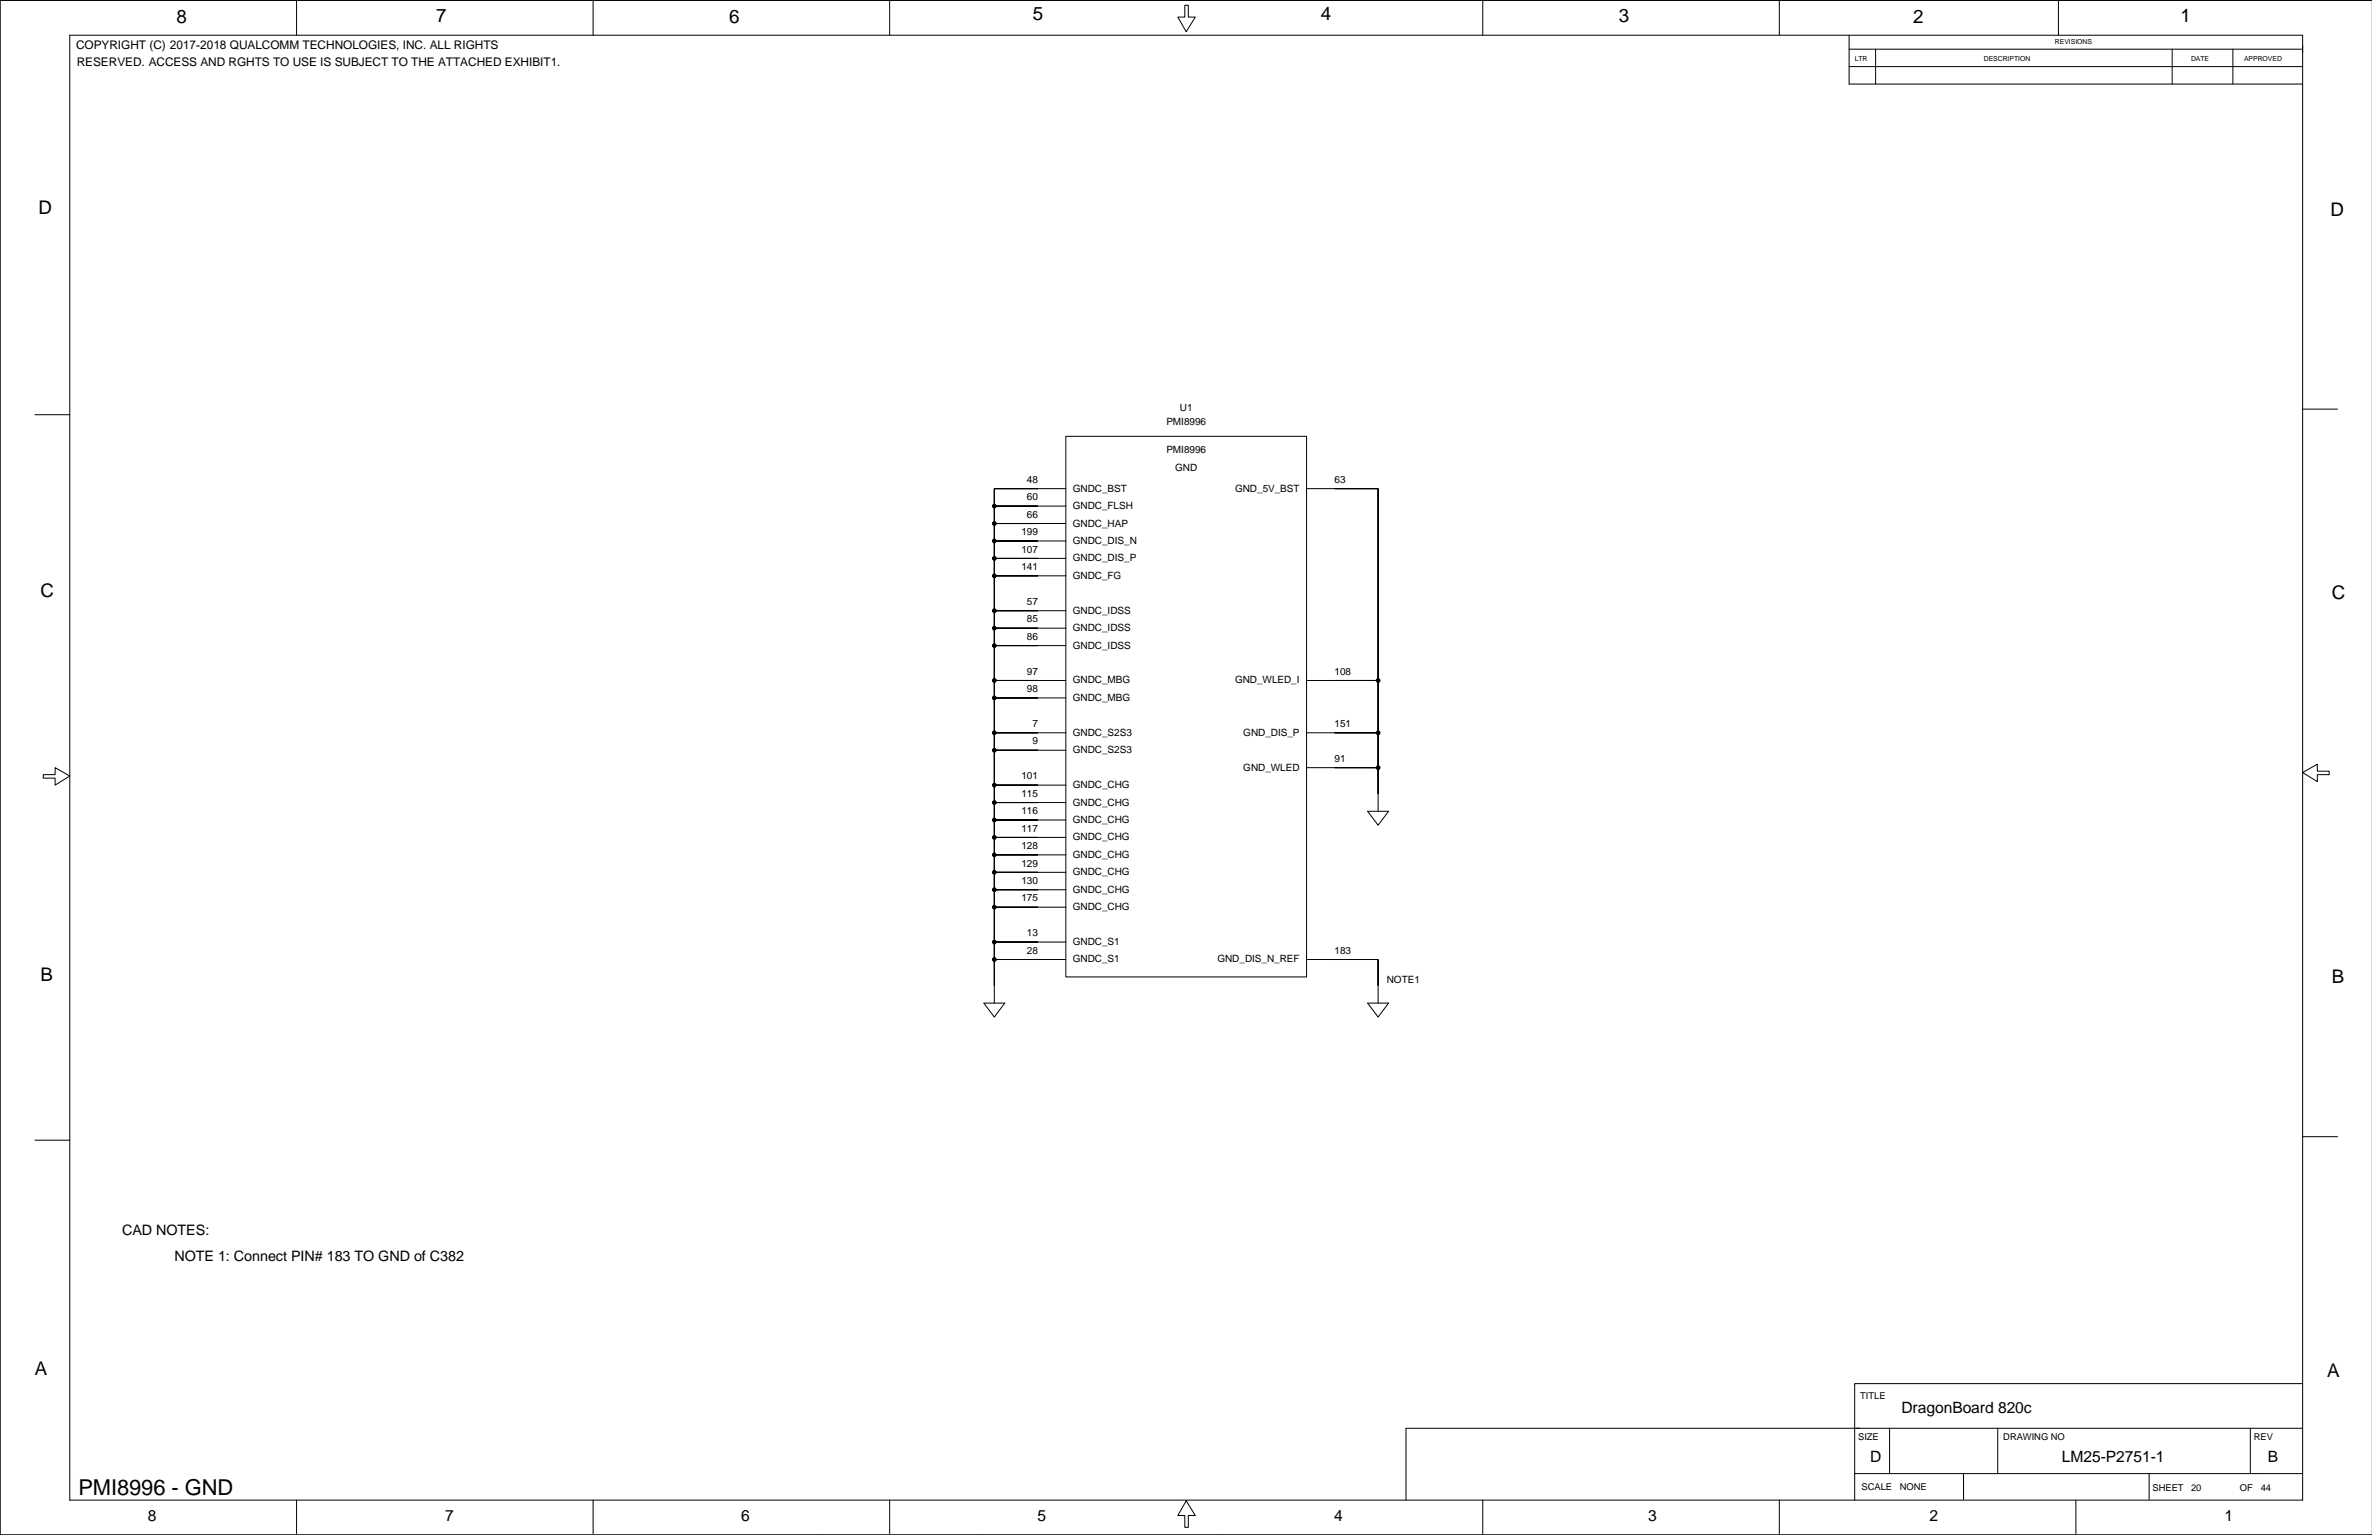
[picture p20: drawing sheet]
<svg xmlns="http://www.w3.org/2000/svg" width="863mm" height="559mm" viewBox="0 0 863 559" stroke-linecap="round" stroke-linejoin="round" font-family="sans-serif">
<defs><g id="words">
<text font-size="8" x="28.6" y="544.3">PMI8996 - GND</text>
<g font-size="6.8">
<text x="64.2" y="8.2">8</text>
<text x="158.7" y="8">7</text>
<text x="265.4" y="8.2">6</text>
<text x="375.8" y="7.5">5</text>
<text x="480.7" y="7.5">4</text>
<text x="589.1" y="8">3</text>
<text x="696.3" y="8.2">2</text>
<text x="793.6" y="8">1</text>
<text x="14" y="77.8">D</text>
<text x="848.2" y="78.6">D</text>
<text x="14.7" y="217.5">C</text>
<text x="848.7" y="218.2">C</text>
<text x="14.7" y="357.1">B</text>
<text x="848.7" y="357.9">B</text>
<text x="12.7" y="500.6">A</text>
<text x="846.9" y="501.4">A</text>
</g>
<g font-size="5.7">
<text x="692" y="514.3">DragonBoard 820c</text>
<text x="680.6" y="532.1">D</text>
<text x="750.4" y="532.1">LM25-P2751-1</text>
<text x="825.3" y="532.1">B</text>
<text x="53.8" y="553.7">8</text>
<text x="162" y="553.7">7</text>
<text x="269.7" y="553.7">6</text>
<text x="377.6" y="553.7">5</text>
<text x="485.5" y="553.7">4</text>
<text x="599.8" y="553.7">3</text>
<text x="702.1" y="553.7">2</text>
<text x="809.6" y="553.7">1</text>
</g>
<g font-size="5.2">
<text x="44.4" y="449.7">CAD NOTES:</text>
<text x="63.5" y="459.2">NOTE 1: Connect PIN# 183 TO GND of C382</text>
</g>
<g font-size="4.3">
<text x="27.7" y="18">COPYRIGHT (C) 2017-2018 QUALCOMM TECHNOLOGIES, INC. ALL RIGHTS</text>
<text x="27.9" y="24.1">RESERVED. ACCESS AND RGHTS TO USE IS SUBJECT TO THE ATTACHED EXHIBIT1.</text>
</g>
<g font-size="3.6">
<text x="429.4" y="149.8">U1</text>
<text x="424.5" y="154.8">PMI8996</text>
<text x="424.5" y="165">PMI8996</text>
<text x="427.7" y="171.4">GND</text>
<text x="373.7" y="175.8">48</text>
<text x="390.4" y="179">GNDC_BST</text>
<text x="449.5" y="179">GND_5V_BST</text>
<text x="485.7" y="175.8">63</text>
<text x="373.7" y="182.1">60</text>
<text x="390.4" y="185.3">GNDC_FLSH</text>
<text x="373.7" y="188.5">66</text>
<text x="390.4" y="191.7">GNDC_HAP</text>
<text x="371.7" y="194.8">199</text>
<text x="371.7" y="201.2">107</text>
<text x="390.4" y="198">GNDC_DIS_N</text>
<text x="371.7" y="207.5">141</text>
<text x="390.4" y="204.4">GNDC_DIS_P</text>
<text x="390.4" y="210.7">GNDC_FG</text>
<text x="373.7" y="220.2">57</text>
<text x="373.7" y="226.6">85</text>
<text x="390.4" y="223.4">GNDC_IDSS</text>
<text x="373.7" y="232.9">86</text>
<text x="390.4" y="229.8">GNDC_IDSS</text>
<text x="390.4" y="236.1">GNDC_IDSS</text>
<text x="373.7" y="245.6">97</text>
<text x="485.7" y="245.6">108</text>
<text x="373.7" y="252">98</text>
<text x="390.4" y="248.8">GNDC_MBG</text>
<text x="449.5" y="248.8">GND_WLED_I</text>
<text x="390.4" y="255.2">GNDC_MBG</text>
<text x="375.7" y="264.7">7</text>
<text x="390.4" y="267.9">GNDC_S2S3</text>
<text x="452.5" y="267.9">GND_DIS_P</text>
<text x="485.7" y="264.7">151</text>
<text x="375.7" y="271">9</text>
<text x="390.4" y="274.2">GNDC_S2S3</text>
<text x="452.5" y="280.5">GND_WLED</text>
<text x="485.7" y="277.4">91</text>
<text x="371.7" y="283.7">101</text>
<text x="390.4" y="286.9">GNDC_CHG</text>
<text x="371.7" y="290.1">115</text>
<text x="390.4" y="293.2">GNDC_CHG</text>
<text x="371.7" y="296.4">116</text>
<text x="390.4" y="299.6">GNDC_CHG</text>
<text x="371.7" y="302.8">117</text>
<text x="390.4" y="305.9">GNDC_CHG</text>
<text x="371.7" y="309.1">128</text>
<text x="371.7" y="315.5">129</text>
<text x="390.4" y="312.3">GNDC_CHG</text>
<text x="371.7" y="321.8">130</text>
<text x="390.4" y="318.6">GNDC_CHG</text>
<text x="371.7" y="328.2">175</text>
<text x="390.4" y="325">GNDC_CHG</text>
<text x="390.4" y="331.3">GNDC_CHG</text>
<text x="373.7" y="340.9">13</text>
<text x="373.7" y="347.2">28</text>
<text x="390.4" y="344">GNDC_S1</text>
<text x="485.7" y="347.2">183</text>
<text x="390.4" y="350.4">GNDC_S1</text>
<text x="443.1" y="350.4">GND_DIS_N_REF</text>
<text x="504.7" y="358">NOTE1</text>
</g>
<g font-size="3.4">
<text x="677" y="509.3">TITLE</text>
<text x="676.2" y="524.3">SIZE</text>
<text x="729.1" y="524.3">DRAWING NO</text>
<text x="820.2" y="524.3">REV</text>
<text x="677.5" y="542.6">SCALE</text>
<text x="691.4" y="542.6">NONE</text>
<text x="783.4" y="542.8">SHEET</text>
<text x="797.4" y="542.8">20</text>
<text x="815.2" y="542.8">OF</text>
<text x="822.8" y="542.8">44</text>
</g>
<g font-size="2.5">
<text x="747.9" y="16.1">REVISIONS</text>
<text x="675" y="22.2">LTR</text>
<text x="722" y="22.2">DESCRIPTION</text>
<text x="797.4" y="22.2">DATE</text>
<text x="816.7" y="22.2">APPROVED</text>
</g>
</g></defs>
<g fill="none" stroke="#000" stroke-width=".36">
<path d="M0 .1h863.3h-863.3v558.7zM25.4 12.8h812.6v533.3h-812.6zM107.9 .1v12.7M215.9 .1v12.7M323.8 .1v12.7M431.2 1.9h1.3v4.3h2.5l-3.3 5.4-3-5.4h2.5zM539.6 .1v12.7M647.6 .1v12.7M672.9 12.8v17.8h165.1M672.9 17.9h165.1M682.6 17.9v12.7M749.1 .1v12.7"/>
<path d="M790.5 17.9v12.7M812.6 17.9v12.7M672.9 24.3h165.1M12.7 151h12.7M387.9 158.8h87.6v196.8h-87.6zM838 148.9h12.7M387.9 177.9h-26v187.3M475.5 177.9h26v117.4M361.9 196.9h26M361.9 190.6h26M361.9 184.2h26M361.9 209.6h26"/>
<path d="M361.9 203.3h26M361.9 235h26M361.9 228.7h26M361.9 222.3h26M361.9 254.1h26M361.9 247.7h26M475.5 247.7h26M361.9 273.1h26M361.9 266.8h26M475.5 266.8h26M475.5 279.5h26M15.7 282h4.4v-2.5l5.3 3-5.3 3.3v-2.5h-4.4z"/>
<path d="M361.9 298.5h26M361.9 292.2h26M361.9 285.8h26M497.7 295.3h7.6l-3.8 5.1zM838 281.2l5.3-3v2.5h4.4v1.3h-4.4v2.5zM361.9 317.6h26M361.9 311.2h26M361.9 304.9h26M361.9 330.3h26M361.9 323.9h26M361.9 342.9h26M361.9 349.3h26"/>
<path d="M475.5 349.3h26v15.9M358.1 365.2h7.6l-3.8 5zM497.7 365.2h7.6l-3.8 5zM12.7 415.1h12.7M838 413.8h12.7M687.7 519.9v16.6M727 519.9v16.6M819 519.9v16.6M838 503.7h-163v42.4M838 519.9h-326.3v26.2M675 536.5h163M714.6 536.5v9.3"/>
<path d="M782.1 536.5v9.3M0 558.8h863.3M107.9 546.1v12.2M215.9 546.1v12.2M298.4 558.8h.1M323.8 546.1v12.2M355.5 558.8h.1M431.7 546.4l3.3 5.3h-2.5v4.3h-1.3v-4.3h-2.5zM444.4 558.8h.1M539.6 546.1v12.2M539.6 558.8h.1M647.6 546.1v12.2"/>
<path d="M755.5 546.1v12.2"/>
<circle cx="361.9" cy="184.2" r=".63"/>
<circle cx="361.9" cy="190.6" r=".63"/>
<circle cx="361.9" cy="196.9" r=".63"/>
<circle cx="361.9" cy="203.3" r=".63"/>
<circle cx="361.9" cy="209.6" r=".63"/>
<circle cx="361.9" cy="228.7" r=".63"/>
<circle cx="361.9" cy="222.3" r=".63"/>
<circle cx="361.9" cy="235" r=".63"/>
<circle cx="361.9" cy="254.1" r=".63"/>
<circle cx="361.9" cy="247.7" r=".63"/>
<circle cx="501.5" cy="247.7" r=".63"/>
<circle cx="361.9" cy="273.1" r=".63"/>
<circle cx="361.9" cy="266.8" r=".63"/>
<circle cx="501.5" cy="266.8" r=".63"/>
<circle cx="501.5" cy="279.5" r=".63"/>
<circle cx="361.9" cy="292.2" r=".63"/>
<circle cx="361.9" cy="285.8" r=".63"/>
<circle cx="361.9" cy="298.5" r=".63"/>
<circle cx="361.9" cy="304.9" r=".63"/>
<circle cx="361.9" cy="317.6" r=".63"/>
<circle cx="361.9" cy="311.2" r=".63"/>
<circle cx="361.9" cy="323.9" r=".63"/>
<circle cx="361.9" cy="330.3" r=".63"/>
<circle cx="361.9" cy="342.9" r=".63"/>
<circle cx="361.9" cy="349.3" r=".63"/>
</g>
<g fill="#000" stroke="#000" stroke-width=".36">
<path d="M361.9 177.9v6.3z" fill-rule="evenodd"/>
<path d="M361.9 177.9h15.8z" fill-rule="evenodd"/>
<path d="M485.7 177.9h15.8z" fill-rule="evenodd"/>
<path d="M501.5 177.9v69.8z" fill-rule="evenodd"/>
<path d="M361.9 196.9v6.4z" fill-rule="evenodd"/>
<path d="M361.9 190.6v6.3z" fill-rule="evenodd"/>
<path d="M361.9 184.2v6.4z" fill-rule="evenodd"/>
<path d="M361.9 196.9h15.8z" fill-rule="evenodd"/>
<path d="M361.9 190.6h15.8z" fill-rule="evenodd"/>
<path d="M361.9 184.2h15.8z" fill-rule="evenodd"/>
<path d="M361.9 209.6v12.7z" fill-rule="evenodd"/>
<path d="M361.9 203.3v6.3z" fill-rule="evenodd"/>
<path d="M361.9 209.6h15.8z" fill-rule="evenodd"/>
<path d="M361.9 203.3h15.8z" fill-rule="evenodd"/>
<path d="M361.9 235v12.7z" fill-rule="evenodd"/>
<path d="M361.9 228.7v6.3z" fill-rule="evenodd"/>
<path d="M361.9 222.3v6.4z" fill-rule="evenodd"/>
<path d="M361.9 235h15.8z" fill-rule="evenodd"/>
<path d="M361.9 228.7h15.8z" fill-rule="evenodd"/>
<path d="M361.9 222.3h15.8z" fill-rule="evenodd"/>
<path d="M361.9 254.1v12.7z" fill-rule="evenodd"/>
<path d="M361.9 247.7v6.4z" fill-rule="evenodd"/>
<path d="M361.9 254.1h15.8z" fill-rule="evenodd"/>
<path d="M361.9 247.7h15.8z" fill-rule="evenodd"/>
<path d="M485.7 247.7h15.8z" fill-rule="evenodd"/>
<path d="M501.5 247.7v19.1z" fill-rule="evenodd"/>
<path d="M361.9 273.1v12.7z" fill-rule="evenodd"/>
<path d="M361.9 266.8v6.3z" fill-rule="evenodd"/>
<path d="M361.9 273.1h15.8z" fill-rule="evenodd"/>
<path d="M361.9 266.8h15.8z" fill-rule="evenodd"/>
<path d="M501.5 279.5v9.5z" fill-rule="evenodd"/>
<path d="M485.7 266.8h15.8z" fill-rule="evenodd"/>
<path d="M501.5 266.8v12.7z" fill-rule="evenodd"/>
<path d="M485.7 279.5h15.8z" fill-rule="evenodd"/>
<path d="M361.9 298.5v6.4z" fill-rule="evenodd"/>
<path d="M361.9 292.2v6.3z" fill-rule="evenodd"/>
<path d="M361.9 285.8v6.4z" fill-rule="evenodd"/>
<path d="M361.9 298.5h15.8z" fill-rule="evenodd"/>
<path d="M361.9 292.2h15.8z" fill-rule="evenodd"/>
<path d="M361.9 285.8h15.8z" fill-rule="evenodd"/>
<path d="M361.9 317.6v6.3z" fill-rule="evenodd"/>
<path d="M361.9 311.2v6.4z" fill-rule="evenodd"/>
<path d="M361.9 304.9v6.3z" fill-rule="evenodd"/>
<path d="M361.9 317.6h15.8z" fill-rule="evenodd"/>
<path d="M361.9 311.2h15.8z" fill-rule="evenodd"/>
<path d="M361.9 304.9h15.8z" fill-rule="evenodd"/>
<path d="M361.9 330.3v12.6z" fill-rule="evenodd"/>
<path d="M361.9 323.9v6.4z" fill-rule="evenodd"/>
<path d="M361.9 330.3h15.8z" fill-rule="evenodd"/>
<path d="M361.9 323.9h15.8z" fill-rule="evenodd"/>
<path d="M361.9 342.9v6.4z" fill-rule="evenodd"/>
<path d="M361.9 349.3v9.5z" fill-rule="evenodd"/>
<path d="M361.9 342.9h15.8z" fill-rule="evenodd"/>
<path d="M361.9 349.3h15.8z" fill-rule="evenodd"/>
<path d="M485.7 349.3h15.8z" fill-rule="evenodd"/>
<path d="M501.5 349.3v9.5z" fill-rule="evenodd"/>
<circle cx="361.9" cy="184.2" r=".63"/>
<circle cx="361.9" cy="190.6" r=".63"/>
<circle cx="361.9" cy="196.9" r=".63"/>
<circle cx="361.9" cy="203.3" r=".63"/>
<circle cx="361.9" cy="209.6" r=".63"/>
<circle cx="361.9" cy="228.7" r=".63"/>
<circle cx="361.9" cy="222.3" r=".63"/>
<circle cx="361.9" cy="235" r=".63"/>
<circle cx="361.9" cy="254.1" r=".63"/>
<circle cx="361.9" cy="247.7" r=".63"/>
<circle cx="501.5" cy="247.7" r=".63"/>
<circle cx="361.9" cy="273.1" r=".63"/>
<circle cx="361.9" cy="266.8" r=".63"/>
<circle cx="501.5" cy="266.8" r=".63"/>
<circle cx="501.5" cy="279.5" r=".63"/>
<circle cx="361.9" cy="292.2" r=".63"/>
<circle cx="361.9" cy="285.8" r=".63"/>
<circle cx="361.9" cy="298.5" r=".63"/>
<circle cx="361.9" cy="304.9" r=".63"/>
<circle cx="361.9" cy="317.6" r=".63"/>
<circle cx="361.9" cy="311.2" r=".63"/>
<circle cx="361.9" cy="323.9" r=".63"/>
<circle cx="361.9" cy="330.3" r=".63"/>
<circle cx="361.9" cy="342.9" r=".63"/>
<circle cx="361.9" cy="349.3" r=".63"/>
</g>
<use href="#words"/>
</svg>
